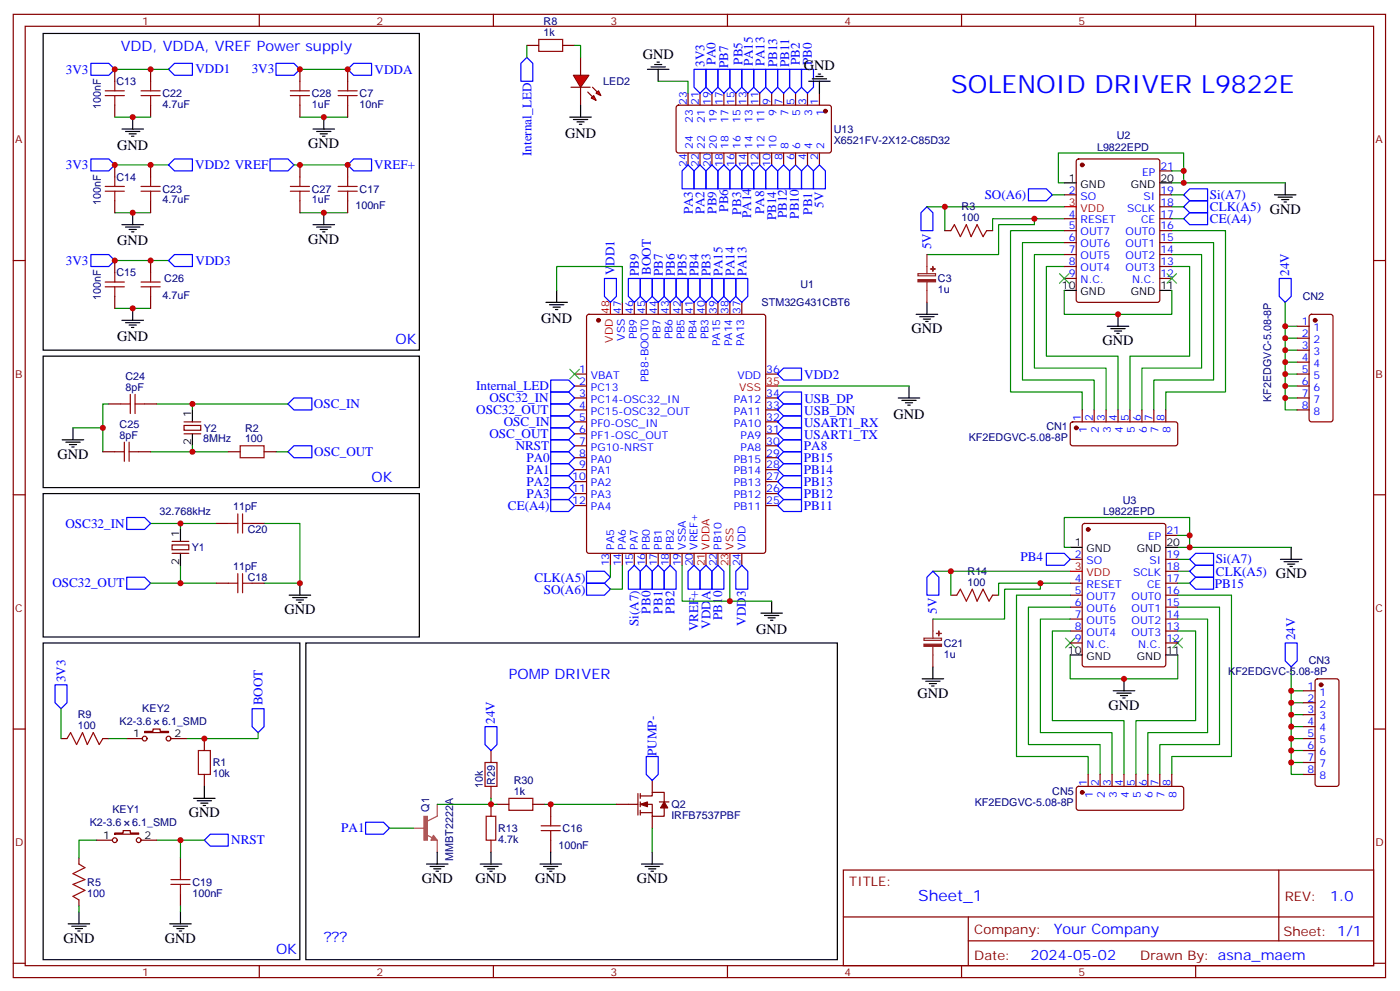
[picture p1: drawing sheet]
<svg xmlns="http://www.w3.org/2000/svg" width="414mm" height="293mm" viewBox="0 0 414 293" stroke-linecap="round" stroke-linejoin="round" font-family="sans-serif">
<defs><g id="words">
<text font-size="7.4" fill="#00f" x="280.8" y="27.5">SOLENOID DRIVER L9822E</text>
<text font-size="4.6" fill="#00f" x="271.2" y="265.8">Sheet_1</text>
<g font-size="4.2" fill="#00f">
<text x="35.7" y="15.2">VDD, VDDA, VREF Power supply</text>
<text x="116.8" y="101.6">OK</text>
<text x="109.7" y="142.2">OK</text>
<text x="150.3" y="200.4">POMP DRIVER</text>
<text x="392.9" y="266.1">1.0</text>
<text x="311.3" y="275.6">Your Company</text>
<text x="81.5" y="281.5">OK</text>
<text x="95.6" y="278">???</text>
<text x="304.3" y="283.4">2024-05-02</text>
</g>
<g font-size="4.2">
<text x="189.8" y="17.3">GND</text>
<text x="237.5" y="20.8">GND</text>
<text x="166.9" y="40.7">GND</text>
<text x="34.6" y="44.2">GND</text>
<text x="91.1" y="43.7">GND</text>
<text x="91.1" y="72">GND</text>
<text x="34.6" y="72.4">GND</text>
<text x="159.8" y="95.3">GND</text>
<text x="34.6" y="100.6">GND</text>
<text x="269.2" y="98.4">GND</text>
<text x="325.6" y="102">GND</text>
<text x="263.9" y="123.6">GND</text>
<text x="17" y="135.5">GND</text>
<text x="84" y="181.3">GND</text>
<text x="223.3" y="187.1">GND</text>
<text x="271" y="206">GND</text>
<text x="327.4" y="209.6">GND</text>
<text x="55.8" y="241.3">GND</text>
<text x="124.6" y="260.7">GND</text>
<text x="140.4" y="260.7">GND</text>
<text x="158.1" y="260.7">GND</text>
<text x="188.1" y="260.7">GND</text>
<text x="18.7" y="278.3">GND</text>
<text x="48.7" y="278.3">GND</text>
</g>
<g font-size="3.9" fill="#00f">
<text x="19.5" y="21.7">3V3</text>
<text x="57.7" y="21.7">VDD1</text>
<text x="74.3" y="21.6">3V3</text>
<text x="110.7" y="21.8">VDDA</text>
<text x="208.1" y="19.8" transform="rotate(-90 208.1 19.8)">3V3</text>
<text x="211.4" y="19.3" transform="rotate(-90 211.4 19.3)">PA0</text>
<text x="215.1" y="20" transform="rotate(-90 215.1 20)">PB7</text>
<text x="219.4" y="19.1" transform="rotate(-90 219.4 19.1)">PB5</text>
<text x="222.3" y="19.6" transform="rotate(-90 222.3 19.6)">PA15</text>
<text x="225.9" y="19.6" transform="rotate(-90 225.9 19.6)">PA13</text>
<text x="229.6" y="19.9" transform="rotate(-90 229.6 19.9)">PB13</text>
<text x="233.1" y="19.9" transform="rotate(-90 233.1 19.9)">PB11</text>
<text x="236.2" y="19.3" transform="rotate(-90 236.2 19.3)">PB2</text>
<text x="239.8" y="19.2" transform="rotate(-90 239.8 19.2)">PB0</text>
<text x="156.9" y="46" transform="rotate(-90 156.9 46)">Internal_LED</text>
<text x="19.5" y="50">3V3</text>
<text x="57.7" y="50">VDD2 VREF</text>
<text x="110.6" y="50">VREF+</text>
<text x="290.8" y="58.8">SO(A6)</text>
<text x="357.4" y="58.7">Si(A7)</text>
<text x="204.6" y="63.3" transform="rotate(-90 204.6 63.3)">PA3</text>
<text x="208.1" y="63.3" transform="rotate(-90 208.1 63.3)">PA2</text>
<text x="211.6" y="63.1" transform="rotate(-90 211.6 63.1)">PB9</text>
<text x="215.1" y="62.5" transform="rotate(-90 215.1 62.5)">PB6</text>
<text x="218.9" y="63.3" transform="rotate(-90 218.9 63.3)">PB3</text>
<text x="221.9" y="64.3" transform="rotate(-90 221.9 64.3)">PA14</text>
<text x="225.7" y="63.3" transform="rotate(-90 225.7 63.3)">PA8</text>
<text x="229.2" y="65.1" transform="rotate(-90 229.2 65.1)">PB14</text>
<text x="232.4" y="64.5" transform="rotate(-90 232.4 64.5)">PB12</text>
<text x="236" y="64.5" transform="rotate(-90 236 64.5)">PB10</text>
<text x="239.9" y="63.4" transform="rotate(-90 239.9 63.4)">PB1</text>
<text x="243.3" y="61.3" transform="rotate(-90 243.3 61.3)">5V</text>
<text x="357.4" y="62.3">CLK(A5) GND</text>
<text x="357.4" y="65.8">CE(A4)</text>
<text x="275" y="73.6" transform="rotate(-90 275 73.6)">5V</text>
<text x="19.5" y="78.2">3V3</text>
<text x="57.8" y="78.2">VDD3</text>
<text x="181.5" y="81.3" transform="rotate(-90 181.5 81.3)">VDD1</text>
<text x="188.7" y="81.6" transform="rotate(-90 188.7 81.6)">PB9</text>
<text x="192.2" y="81.2" transform="rotate(-90 192.2 81.2)">BOOT</text>
<text x="195.8" y="81.6" transform="rotate(-90 195.8 81.6)">PB7</text>
<text x="199.3" y="81.6" transform="rotate(-90 199.3 81.6)">PB6</text>
<text x="202.8" y="81.6" transform="rotate(-90 202.8 81.6)">PB5</text>
<text x="206.3" y="81.6" transform="rotate(-90 206.3 81.6)">PB4</text>
<text x="209.9" y="81.6" transform="rotate(-90 209.9 81.6)">PB3</text>
<text x="213.4" y="81.6" transform="rotate(-90 213.4 81.6)">PA15</text>
<text x="216.9" y="81.6" transform="rotate(-90 216.9 81.6)">PA14</text>
<text x="220.5" y="81.6" transform="rotate(-90 220.5 81.6)">PA13</text>
<text x="380.8" y="81.4" transform="rotate(-90 380.8 81.4)">24V</text>
<text x="237.6" y="111.7">VDD2</text>
<text x="140.6" y="115.2">Internal_LED</text>
<text x="144.6" y="118.7">OSC32_IN</text>
<text x="237.6" y="118.8">USB_DP</text>
<text x="92.7" y="120.4">OSC_IN</text>
<text x="140.7" y="122.3">OSC32_OUT</text>
<text x="148.8" y="125.8">OSC_IN</text>
<text x="237.5" y="125.9">USART1_RX</text>
<text x="237.6" y="122.4">USB_DN</text>
<text x="144.6" y="129.3">OSC_OUT</text>
<text x="237.5" y="129.5">USART1_TX</text>
<text x="92.8" y="134.6">OSC_OUT</text>
<text x="152.3" y="132.8">NRST</text>
<text x="155.5" y="136.4">PA0</text>
<text x="237.5" y="136.4">PB15</text>
<text x="237.5" y="132.8">PA8</text>
<text x="155.5" y="139.9">PA1</text>
<text x="155.5" y="143.4">PA2</text>
<text x="237.5" y="139.9">PB14</text>
<text x="237.5" y="143.4">PB13</text>
<text x="155.5" y="146.9">PA3</text>
<text x="237.5" y="146.9">PB12</text>
<text x="19.3" y="155.8">OSC32_IN</text>
<text x="150" y="150.5">CE(A4)</text>
<text x="237.5" y="150.5">PB11</text>
<text x="301.4" y="165.6">PB4</text>
<text x="359.2" y="166.3">Si(A7)</text>
<text x="15.5" y="173.4">OSC32_OUT</text>
<text x="157.9" y="171.6">CLK(A5)</text>
<text x="358.8" y="173.6">PB15</text>
<text x="359.2" y="169.9">CLK(A5) GND</text>
<text x="160.6" y="175.2">SO(A6)</text>
<text x="188.6" y="184.9" transform="rotate(-90 188.6 184.9)">Si(A7)</text>
<text x="192.1" y="181.1" transform="rotate(-90 192.1 181.1)">PB0</text>
<text x="195.7" y="181.1" transform="rotate(-90 195.7 181.1)">PB1</text>
<text x="199.2" y="181.1" transform="rotate(-90 199.2 181.1)">PB2</text>
<text x="209.8" y="185.6" transform="rotate(-90 209.8 185.6)">VDDA</text>
<text x="213.3" y="183" transform="rotate(-90 213.3 183)">PB10</text>
<text x="220.3" y="184.7" transform="rotate(-90 220.3 184.7)">VDD3</text>
<text x="276.8" y="181.2" transform="rotate(-90 276.8 181.2)">5V</text>
<text x="206.3" y="186.4" transform="rotate(-90 206.3 186.4)">VREF+</text>
<text x="382.6" y="189" transform="rotate(-90 382.6 189)">24V</text>
<text x="19.4" y="201.4" transform="rotate(-90 19.4 201.4)">3V3</text>
<text x="77.5" y="208.2" transform="rotate(-90 77.5 208.2)">BOOT</text>
<text x="146.2" y="213.7" transform="rotate(-90 146.2 213.7)">24V</text>
<text x="193.9" y="223.2" transform="rotate(-90 193.9 223.2)">PUMP-</text>
<text x="100.8" y="245.7">PA1</text>
<text x="68.3" y="249.2">NRST</text>
</g>
<g font-size="3.9" fill="#800">
<text x="250.9" y="261.4">TITLE:</text>
<text x="379.5" y="266.1">REV:</text>
<text x="287.8" y="275.6">Company:</text>
<text x="379.1" y="276.2">Sheet: 1/1</text>
<text x="287.8" y="283.3">Date:</text>
<text x="336.8" y="283.4">Drawn By: asna_maem</text>
</g>
<g font-size="3.2" fill="#800">
<text x="42" y="7.2">1</text>
<text x="111.2" y="7.2">2</text>
<text x="180.3" y="7.2">3</text>
<text x="249.4" y="7.2">4</text>
<text x="318.6" y="7.2">5</text>
<text x="4.4" y="42.3">A</text>
<text x="406.3" y="42.3">A</text>
<text x="4.4" y="111.5">B</text>
<text x="406.3" y="111.5">B</text>
<text x="4.4" y="180.6">C</text>
<text x="406.3" y="180.6">C</text>
<text x="4.4" y="249.8">D</text>
<text x="406.3" y="249.8">D</text>
<text x="42" y="288">1</text>
<text x="111.2" y="288">2</text>
<text x="180.3" y="288">3</text>
<text x="249.4" y="288">4</text>
<text x="318.6" y="288">5</text>
</g>
<g font-size="3.2" fill="#000080">
<text x="160.6" y="10.6">1k</text>
<text x="160.6" y="7.4">R8</text>
<text x="34.4" y="25.1">C13</text>
<text x="48" y="28.7">C22</text>
<text x="92.1" y="28.7">C28</text>
<text x="106.2" y="28.7">C7</text>
<text x="178.2" y="25.2">LED2</text>
<text x="29.8" y="32.2" transform="rotate(-90 29.8 32.2)">100nF</text>
<text x="48" y="31.8">4.7uF</text>
<text x="92.1" y="31.8">1uF</text>
<text x="106.2" y="31.8">10nF</text>
<text x="246.3" y="39.2">U13</text>
<text x="329.9" y="41">U2</text>
<text x="246.3" y="42.5">X6521FV-2X12-C85D32</text>
<text x="324" y="44.6">L9822EPD</text>
<text x="34.4" y="53.3">C14</text>
<text x="48" y="56.9">C23</text>
<text x="92.1" y="56.9">C27</text>
<text x="106.2" y="56.9">C17</text>
<text x="29.8" y="60.4" transform="rotate(-90 29.8 60.4)">100nF</text>
<text x="48" y="60.1">4.7uF</text>
<text x="92.1" y="60">1uF</text>
<text x="105" y="61.8">100nF</text>
<text x="284" y="65.3">100</text>
<text x="284" y="62.1">R3</text>
<text x="34.4" y="81.5">C15</text>
<text x="48.5" y="83.3">C26</text>
<text x="277" y="83.4">C3</text>
<text x="29.8" y="88.6" transform="rotate(-90 29.8 88.6)">100nF</text>
<text x="48" y="88.3">4.7uF</text>
<text x="236.4" y="85.1">U1</text>
<text x="277" y="86.5">1u</text>
<text x="384.8" y="88.5">CN2</text>
<text x="225" y="90.4">STM32G431CBT6</text>
<text x="37.1" y="112.2">C24</text>
<text x="37.1" y="115.4">8pF</text>
<text x="375.5" y="118.6" transform="rotate(-90 375.5 118.6)">KF2EDGVC-5.08-8P</text>
<text x="35.3" y="129.5">8pF</text>
<text x="35.3" y="126.3">C25</text>
<text x="60" y="130.6">8MHz</text>
<text x="60.2" y="127.4">Y2</text>
<text x="72.4" y="130.5">100</text>
<text x="72.4" y="127.4">R2</text>
<text x="286.1" y="130.2">KF2EDGVC-5.08-8P</text>
<text x="309.1" y="127">CN1</text>
<text x="331.7" y="148.6">U3</text>
<text x="47.1" y="152.1">32.768kHz</text>
<text x="68.8" y="150.6">11pF</text>
<text x="325.8" y="152.2">L9822EPD</text>
<text x="73.2" y="157.4">C20</text>
<text x="56.7" y="162.7">Y1</text>
<text x="68.8" y="168.3">11pF</text>
<text x="73.2" y="171.6">C18</text>
<text x="285.8" y="172.9">100</text>
<text x="285.8" y="169.7">R14</text>
<text x="278.8" y="191">C21</text>
<text x="278.8" y="194.1">1u</text>
<text x="386.6" y="196.1">CN3</text>
<text x="362.8" y="199.3">KF2EDGVC-5.08-8P</text>
<text x="23" y="215.2">100</text>
<text x="23" y="212.1">R9</text>
<text x="35.3" y="213.9">K2-3.6</text>
<text x="42" y="210.1">KEY2</text>
<text x="47.9" y="213.9">6.1_SMD</text>
<text x="62.8" y="226.2">R1</text>
<text x="62.8" y="229.4">10k</text>
<text x="142.6" y="232.5" transform="rotate(-90 142.6 232.5)">10k</text>
<text x="146.2" y="231.6" transform="rotate(-90 146.2 231.6)">R29</text>
<text x="151.7" y="231.4">R30</text>
<text x="126.8" y="239.6" transform="rotate(-90 126.8 239.6)">Q1</text>
<text x="151.7" y="234.6">1k</text>
<text x="198.3" y="238.5">Q2</text>
<text x="287.9" y="237.8">KF2EDGVC-5.08-8P</text>
<text x="310.8" y="234.6">CN5</text>
<text x="26.5" y="243.9">K2-3.6</text>
<text x="33.2" y="240.1">KEY1</text>
<text x="39.1" y="243.9">6.1_SMD</text>
<text x="147.1" y="245.6">R13</text>
<text x="166.2" y="245.6">C16</text>
<text x="198.3" y="241.7">IRFB7537PBF</text>
<text x="147.1" y="248.8">4.7k</text>
<text x="164.9" y="250.6">100nF</text>
<text x="133.8" y="254.1" transform="rotate(-90 133.8 254.1)">MMBT2222A</text>
<text x="25.8" y="261.5">R5</text>
<text x="56.8" y="261.5">C19</text>
<text x="25.8" y="264.7">100</text>
<text x="56.8" y="264.7">100nF</text>
</g>
<g font-size="3.2" fill="#00f">
<text x="202.9" y="30.9" transform="rotate(-90 202.9 30.9)">23</text>
<text x="206.4" y="30.9" transform="rotate(-90 206.4 30.9)">21</text>
<text x="209.9" y="30.9" transform="rotate(-90 209.9 30.9)">19</text>
<text x="213.5" y="30.9" transform="rotate(-90 213.5 30.9)">17</text>
<text x="217" y="30.9" transform="rotate(-90 217 30.9)">15</text>
<text x="220.5" y="30.9" transform="rotate(-90 220.5 30.9)">13</text>
<text x="224" y="30.9" transform="rotate(-90 224 30.9)">11</text>
<text x="227.6" y="30.9" transform="rotate(-90 227.6 30.9)">9</text>
<text x="229.3" y="34.4" transform="rotate(-90 229.3 34.4)">9</text>
<text x="231.1" y="30.9" transform="rotate(-90 231.1 30.9)">7</text>
<text x="232.9" y="34.4" transform="rotate(-90 232.9 34.4)">7</text>
<text x="234.6" y="30.9" transform="rotate(-90 234.6 30.9)">5</text>
<text x="236.4" y="34.4" transform="rotate(-90 236.4 34.4)">5</text>
<text x="238.2" y="30.9" transform="rotate(-90 238.2 30.9)">3</text>
<text x="239.9" y="34.4" transform="rotate(-90 239.9 34.4)">3</text>
<text x="241.7" y="30.9" transform="rotate(-90 241.7 30.9)">1</text>
<text x="243.5" y="34.4" transform="rotate(-90 243.5 34.4)">1</text>
<text x="204.6" y="36.4" transform="rotate(-90 204.6 36.4)">23</text>
<text x="208.2" y="36.4" transform="rotate(-90 208.2 36.4)">21</text>
<text x="211.7" y="36.4" transform="rotate(-90 211.7 36.4)">19</text>
<text x="215.2" y="36.4" transform="rotate(-90 215.2 36.4)">17</text>
<text x="218.8" y="36.4" transform="rotate(-90 218.8 36.4)">15</text>
<text x="222.3" y="36.4" transform="rotate(-90 222.3 36.4)">13</text>
<text x="225.8" y="36.4" transform="rotate(-90 225.8 36.4)">11</text>
<text x="204.6" y="43.9" transform="rotate(-90 204.6 43.9)">24</text>
<text x="208.2" y="43.9" transform="rotate(-90 208.2 43.9)">22</text>
<text x="211.7" y="43.9" transform="rotate(-90 211.7 43.9)">20</text>
<text x="215.2" y="43.9" transform="rotate(-90 215.2 43.9)">18</text>
<text x="218.8" y="43.9" transform="rotate(-90 218.8 43.9)">16</text>
<text x="222.3" y="43.9" transform="rotate(-90 222.3 43.9)">14</text>
<text x="225.8" y="43.9" transform="rotate(-90 225.8 43.9)">12</text>
<text x="229.3" y="43.9" transform="rotate(-90 229.3 43.9)">10</text>
<text x="231.1" y="47.3" transform="rotate(-90 231.1 47.3)">8</text>
<text x="232.9" y="43.9" transform="rotate(-90 232.9 43.9)">8</text>
<text x="234.6" y="47.3" transform="rotate(-90 234.6 47.3)">6</text>
<text x="236.4" y="43.9" transform="rotate(-90 236.4 43.9)">6</text>
<text x="238.2" y="47.3" transform="rotate(-90 238.2 47.3)">4</text>
<text x="239.9" y="43.9" transform="rotate(-90 239.9 43.9)">4</text>
<text x="241.7" y="47.3" transform="rotate(-90 241.7 47.3)">2</text>
<text x="243.5" y="43.9" transform="rotate(-90 243.5 43.9)">2</text>
<text x="202.9" y="49.4" transform="rotate(-90 202.9 49.4)">24</text>
<text x="206.4" y="49.4" transform="rotate(-90 206.4 49.4)">22</text>
<text x="209.9" y="49.4" transform="rotate(-90 209.9 49.4)">20</text>
<text x="213.5" y="49.4" transform="rotate(-90 213.5 49.4)">18</text>
<text x="217" y="49.4" transform="rotate(-90 217 49.4)">16</text>
<text x="220.5" y="49.4" transform="rotate(-90 220.5 49.4)">14</text>
<text x="224" y="49.4" transform="rotate(-90 224 49.4)">12</text>
<text x="227.6" y="49.4" transform="rotate(-90 227.6 49.4)">10</text>
<text x="337.4" y="51.9">EP</text>
<text x="342.8" y="50.1">21</text>
<text x="315.7" y="57.2">2</text>
<text x="319.2" y="58.9">SO</text>
<text x="337.8" y="58.9">SI</text>
<text x="342.8" y="57.2">19</text>
<text x="315.7" y="64.2">4</text>
<text x="319.2" y="66">RESET</text>
<text x="332.9" y="62.4">SCLK</text>
<text x="337.1" y="66">CE</text>
<text x="342.8" y="64.2">17</text>
<text x="342.8" y="60.7">18</text>
<text x="315.7" y="67.7">5</text>
<text x="315.7" y="71.3">6</text>
<text x="319.2" y="69.5">OUT7</text>
<text x="332.5" y="69.5">OUT0</text>
<text x="342.8" y="71.3">15</text>
<text x="342.8" y="67.7">16</text>
<text x="315.7" y="74.8">7</text>
<text x="319.2" y="73">OUT6</text>
<text x="319.2" y="76.6">OUT5</text>
<text x="332.5" y="76.6">OUT2</text>
<text x="332.5" y="73">OUT1</text>
<text x="342.8" y="74.8">14</text>
<text x="315.7" y="78.3">8</text>
<text x="315.7" y="81.8">9</text>
<text x="319.2" y="80.1">OUT4</text>
<text x="319.2" y="83.6">N.C.</text>
<text x="332.5" y="80.1">OUT3</text>
<text x="334.4" y="83.6">N.C.</text>
<text x="342.8" y="81.8">12</text>
<text x="342.8" y="78.3">13</text>
<text x="183.5" y="92.6" transform="rotate(-90 183.5 92.6)">47</text>
<text x="187" y="92.6" transform="rotate(-90 187 92.6)">46</text>
<text x="190.5" y="92.6" transform="rotate(-90 190.5 92.6)">45</text>
<text x="194.1" y="92.6" transform="rotate(-90 194.1 92.6)">44</text>
<text x="197.6" y="92.6" transform="rotate(-90 197.6 92.6)">43</text>
<text x="201.1" y="92.6" transform="rotate(-90 201.1 92.6)">42</text>
<text x="204.6" y="92.6" transform="rotate(-90 204.6 92.6)">41</text>
<text x="208.2" y="92.6" transform="rotate(-90 208.2 92.6)">40</text>
<text x="211.7" y="92.6" transform="rotate(-90 211.7 92.6)">39</text>
<text x="215.2" y="92.6" transform="rotate(-90 215.2 92.6)">38</text>
<text x="218.8" y="92.6" transform="rotate(-90 218.8 92.6)">37</text>
<text x="384.5" y="96">1</text>
<text x="184.5" y="100.6" transform="rotate(-90 184.5 100.6)">VSS</text>
<text x="188.1" y="100.2" transform="rotate(-90 188.1 100.2)">PB9</text>
<text x="195.1" y="100.2" transform="rotate(-90 195.1 100.2)">PB7</text>
<text x="198.6" y="100.2" transform="rotate(-90 198.6 100.2)">PB6</text>
<text x="202.2" y="100.2" transform="rotate(-90 202.2 100.2)">PB5</text>
<text x="205.7" y="100.2" transform="rotate(-90 205.7 100.2)">PB4</text>
<text x="209.2" y="100.2" transform="rotate(-90 209.2 100.2)">PB3</text>
<text x="384.5" y="99.5">2</text>
<text x="388" y="97.7">1</text>
<text x="388" y="101.2">2</text>
<text x="212.8" y="102.2" transform="rotate(-90 212.8 102.2)">PA15</text>
<text x="216.3" y="102.2" transform="rotate(-90 216.3 102.2)">PA14</text>
<text x="219.8" y="102.2" transform="rotate(-90 219.8 102.2)">PA13</text>
<text x="384.5" y="103">3</text>
<text x="384.5" y="106.5">4</text>
<text x="388" y="104.8">3</text>
<text x="171.1" y="110.1">1</text>
<text x="171.1" y="113.6">2</text>
<text x="174.6" y="111.8">VBAT</text>
<text x="191.6" y="112.8" transform="rotate(-90 191.6 112.8)">PB8-BOOT0</text>
<text x="217.8" y="111.8">VDD</text>
<text x="226.3" y="110.1">36</text>
<text x="384.5" y="110.1">5</text>
<text x="384.5" y="113.6">6</text>
<text x="388" y="108.3">4</text>
<text x="388" y="111.8">5</text>
<text x="171.1" y="117.1">3</text>
<text x="174.6" y="115.4">PC13</text>
<text x="174.6" y="118.9">PC14-OSC32_IN</text>
<text x="216.7" y="118.9">PA12</text>
<text x="226.3" y="117.1">34</text>
<text x="384.5" y="117.1">7</text>
<text x="388" y="115.4">6</text>
<text x="388" y="118.9">7</text>
<text x="171.1" y="120.7">4</text>
<text x="171.1" y="124.2">5</text>
<text x="174.6" y="122.4">PC15-OSC32_OUT</text>
<text x="174.6" y="125.9">PF0-OSC_IN</text>
<text x="216.7" y="125.9">PA10</text>
<text x="216.7" y="122.4">PA11</text>
<text x="226.3" y="124.2">32</text>
<text x="226.3" y="120.7">33</text>
<text x="319.3" y="124.4" transform="rotate(-90 319.3 124.4)">1</text>
<text x="322.8" y="124.4" transform="rotate(-90 322.8 124.4)">2</text>
<text x="326.4" y="124.4" transform="rotate(-90 326.4 124.4)">3</text>
<text x="329.9" y="124.4" transform="rotate(-90 329.9 124.4)">4</text>
<text x="333.4" y="124.4" transform="rotate(-90 333.4 124.4)">5</text>
<text x="336.9" y="124.4" transform="rotate(-90 336.9 124.4)">6</text>
<text x="340.5" y="124.4" transform="rotate(-90 340.5 124.4)">7</text>
<text x="344" y="124.4" transform="rotate(-90 344 124.4)">8</text>
<text x="384.5" y="120.7">8</text>
<text x="388" y="122.4">8</text>
<text x="171.1" y="127.7">6</text>
<text x="171.1" y="131.2">7</text>
<text x="174.6" y="129.5">PF1-OSC_OUT</text>
<text x="218.8" y="129.5">PA9</text>
<text x="226.3" y="131.2">30</text>
<text x="226.3" y="127.7">31</text>
<text x="321.1" y="127.9" transform="rotate(-90 321.1 127.9)">1</text>
<text x="324.6" y="127.9" transform="rotate(-90 324.6 127.9)">2</text>
<text x="328.1" y="127.9" transform="rotate(-90 328.1 127.9)">3</text>
<text x="331.6" y="127.9" transform="rotate(-90 331.6 127.9)">4</text>
<text x="335.2" y="127.9" transform="rotate(-90 335.2 127.9)">5</text>
<text x="338.7" y="127.9" transform="rotate(-90 338.7 127.9)">6</text>
<text x="342.2" y="127.9" transform="rotate(-90 342.2 127.9)">7</text>
<text x="345.8" y="127.9" transform="rotate(-90 345.8 127.9)">8</text>
<text x="171.1" y="134.8">8</text>
<text x="174.6" y="133">PG10-NRST</text>
<text x="174.6" y="136.5">PA0</text>
<text x="216.7" y="136.5">PB15</text>
<text x="218.8" y="133">PA8</text>
<text x="226.3" y="134.8">29</text>
<text x="169" y="141.8">10</text>
<text x="171.1" y="138.3">9</text>
<text x="174.6" y="140.1">PA1</text>
<text x="174.6" y="143.6">PA2</text>
<text x="216.7" y="143.6">PB13</text>
<text x="216.7" y="140.1">PB14</text>
<text x="226.3" y="141.8">27</text>
<text x="226.3" y="138.3">28</text>
<text x="169" y="145.3">11</text>
<text x="169" y="148.9">12</text>
<text x="174.6" y="147.1">PA3</text>
<text x="216.7" y="147.1">PB12</text>
<text x="226.3" y="148.9">25</text>
<text x="226.3" y="145.3">26</text>
<text x="174.6" y="150.6">PA4</text>
<text x="216.7" y="150.6">PB11</text>
<text x="339.1" y="159.5">EP</text>
<text x="344.5" y="157.7">21</text>
<text x="180" y="167.2" transform="rotate(-90 180 167.2)">13</text>
<text x="181.4" y="162.3" transform="rotate(-90 181.4 162.3)">PA5</text>
<text x="183.5" y="167.2" transform="rotate(-90 183.5 167.2)">14</text>
<text x="184.9" y="162.3" transform="rotate(-90 184.9 162.3)">PA6</text>
<text x="187" y="167.2" transform="rotate(-90 187 167.2)">15</text>
<text x="188.4" y="162.3" transform="rotate(-90 188.4 162.3)">PA7</text>
<text x="190.5" y="167.2" transform="rotate(-90 190.5 167.2)">16</text>
<text x="191.9" y="162.3" transform="rotate(-90 191.9 162.3)">PB0</text>
<text x="194.1" y="167.2" transform="rotate(-90 194.1 167.2)">17</text>
<text x="195.5" y="162.3" transform="rotate(-90 195.5 162.3)">PB1</text>
<text x="197.6" y="167.2" transform="rotate(-90 197.6 167.2)">18</text>
<text x="199" y="162.3" transform="rotate(-90 199 162.3)">PB2</text>
<text x="201.1" y="167.2" transform="rotate(-90 201.1 167.2)">19</text>
<text x="202.5" y="162.3" transform="rotate(-90 202.5 162.3)">VSSA</text>
<text x="204.6" y="167.2" transform="rotate(-90 204.6 167.2)">20</text>
<text x="206.1" y="162.3" transform="rotate(-90 206.1 162.3)">VREF+</text>
<text x="211.7" y="167.2" transform="rotate(-90 211.7 167.2)">22</text>
<text x="213.1" y="162.3" transform="rotate(-90 213.1 162.3)">PB10</text>
<text x="218.8" y="167.2" transform="rotate(-90 218.8 167.2)">24</text>
<text x="220.2" y="162.3" transform="rotate(-90 220.2 162.3)">VDD</text>
<text x="317.5" y="164.7">2</text>
<text x="321" y="166.5">SO</text>
<text x="339.5" y="166.5">SI</text>
<text x="344.5" y="164.7">19</text>
<text x="317.5" y="171.8">4</text>
<text x="321" y="173.6">RESET</text>
<text x="334.7" y="170">SCLK</text>
<text x="338.8" y="173.6">CE</text>
<text x="344.5" y="171.8">17</text>
<text x="344.5" y="168.3">18</text>
<text x="317.5" y="175.3">5</text>
<text x="317.5" y="178.9">6</text>
<text x="321" y="177.1">OUT7</text>
<text x="334.2" y="177.1">OUT0</text>
<text x="344.5" y="178.9">15</text>
<text x="344.5" y="175.3">16</text>
<text x="317.5" y="182.4">7</text>
<text x="317.5" y="185.9">8</text>
<text x="321" y="180.6">OUT6</text>
<text x="321" y="184.1">OUT5</text>
<text x="334.2" y="184.1">OUT2</text>
<text x="334.2" y="180.6">OUT1</text>
<text x="344.5" y="185.9">13</text>
<text x="344.5" y="182.4">14</text>
<text x="317.5" y="189.4">9</text>
<text x="321" y="187.7">OUT4</text>
<text x="321" y="191.2">N.C.</text>
<text x="334.2" y="187.7">OUT3</text>
<text x="336.1" y="191.2">N.C.</text>
<text x="344.5" y="189.4">12</text>
<text x="386.2" y="203.6">1</text>
<text x="386.2" y="207.1">2</text>
<text x="389.7" y="205.3">1</text>
<text x="389.7" y="208.8">2</text>
<text x="386.2" y="210.6">3</text>
<text x="386.2" y="214.1">4</text>
<text x="389.7" y="212.4">3</text>
<text x="389.7" y="215.9">4</text>
<text x="386.2" y="217.7">5</text>
<text x="386.2" y="221.2">6</text>
<text x="389.7" y="219.4">5</text>
<text x="386.2" y="224.7">7</text>
<text x="389.7" y="223">6</text>
<text x="389.7" y="226.5">7</text>
<text x="321.1" y="232" transform="rotate(-90 321.1 232)">1</text>
<text x="324.6" y="232" transform="rotate(-90 324.6 232)">2</text>
<text x="328.1" y="232" transform="rotate(-90 328.1 232)">3</text>
<text x="331.6" y="232" transform="rotate(-90 331.6 232)">4</text>
<text x="335.2" y="232" transform="rotate(-90 335.2 232)">5</text>
<text x="338.7" y="232" transform="rotate(-90 338.7 232)">6</text>
<text x="342.2" y="232" transform="rotate(-90 342.2 232)">7</text>
<text x="345.8" y="232" transform="rotate(-90 345.8 232)">8</text>
<text x="386.2" y="228.2">8</text>
<text x="389.7" y="230">8</text>
<text x="322.8" y="235.5" transform="rotate(-90 322.8 235.5)">1</text>
<text x="326.4" y="235.5" transform="rotate(-90 326.4 235.5)">2</text>
<text x="329.9" y="235.5" transform="rotate(-90 329.9 235.5)">3</text>
<text x="333.4" y="235.5" transform="rotate(-90 333.4 235.5)">4</text>
<text x="336.9" y="235.5" transform="rotate(-90 336.9 235.5)">5</text>
<text x="340.5" y="235.5" transform="rotate(-90 340.5 235.5)">6</text>
<text x="344" y="235.5" transform="rotate(-90 344 235.5)">7</text>
<text x="347.5" y="235.5" transform="rotate(-90 347.5 235.5)">8</text>
</g>
<g font-size="3.2">
<text x="315.7" y="53.6">1</text>
<text x="342.8" y="53.6">20</text>
<text x="319.2" y="55.4">GND</text>
<text x="334" y="55.4">GND</text>
<text x="313.7" y="85.4">10</text>
<text x="319.2" y="87.1">GND</text>
<text x="334" y="87.1">GND</text>
<text x="342.8" y="85.4">11</text>
<text x="56.5" y="123.1" transform="rotate(-90 56.5 123.1)">1</text>
<text x="56.5" y="131.5" transform="rotate(-90 56.5 131.5)">2</text>
<text x="53" y="158.4" transform="rotate(-90 53 158.4)">1</text>
<text x="317.5" y="161.2">1</text>
<text x="344.5" y="161.2">20</text>
<text x="53" y="166.8" transform="rotate(-90 53 166.8)">2</text>
<text x="321" y="163">GND</text>
<text x="335.8" y="163">GND</text>
<text x="315.4" y="193">10</text>
<text x="321" y="194.7">GND</text>
<text x="335.8" y="194.7">GND</text>
<text x="344.5" y="193">11</text>
<text x="39.3" y="217.7">1</text>
<text x="51.5" y="217.7">2</text>
<text x="30.5" y="247.7">1</text>
<text x="42.7" y="247.7">2</text>
</g>
<g font-size="3.2" fill="#f00">
<text x="315.7" y="60.7">3</text>
<text x="319.2" y="62.4">VDD</text>
<text x="180" y="92.6" transform="rotate(-90 180 92.6)">48</text>
<text x="181" y="101.1" transform="rotate(-90 181 101.1)">VDD</text>
<text x="226.3" y="113.6">35</text>
<text x="218.4" y="115.4">VSS</text>
<text x="208.2" y="167.2" transform="rotate(-90 208.2 167.2)">21</text>
<text x="209.6" y="162.3" transform="rotate(-90 209.6 162.3)">VDDA</text>
<text x="215.2" y="167.2" transform="rotate(-90 215.2 167.2)">23</text>
<text x="216.6" y="162.3" transform="rotate(-90 216.6 162.3)">VSS</text>
<text x="317.5" y="168.3">3</text>
<text x="321" y="170">VDD</text>
</g>
</g></defs>
<g fill="none" stroke="#870000" stroke-width=".35">
<path d="M3.9 4.2h405.4v284.4h-405.4zM7.4 7.8h398.3v277.2h-398.3zM76.6 4.2v3.6M145.7 4.2v3.6M214.9 4.2v3.6M284 4.2v3.6M353.2 4.2v3.6M3.9 76.9h3.5M405.7 76.9h3.6M173.5 93l.5-.2h51.5l.5 .2 .2 .5v69.1l-.3 .5-.4 .2h-51.5l-.5-.2-.3-.5v-69.1zM183.8 89.3v3.5M187.4 89.3v3.5"/>
<path d="M190.9 89.3v3.5M194.4 89.3v3.5M197.9 89.3v3.5M201.5 89.3v3.5M205 89.3v3.5M208.5 89.3v3.5M212.1 89.3v3.5M215.6 89.3v3.5M219.1 89.3v3.5M169.7 110.4h3.5M169.7 113.9h3.5M169.7 117.5h3.5"/>
<path d="M226.2 110.4h3.5M226.2 117.5h3.5M169.7 121h3.5M169.7 124.5h3.5M169.7 128.1h3.5M169.7 131.6h3.5M169.7 135.1h3.5M169.7 138.6h3.5M226.2 121h3.5M226.2 124.5h3.5M226.2 128.1h3.5M226.2 131.6h3.5"/>
<path d="M226.2 135.1h3.5M226.2 138.6h3.5M3.9 146h3.5M169.7 142.2h3.5M169.7 145.7h3.5M169.7 149.2h3.5M226.2 142.2h3.5M226.2 145.7h3.5M226.2 149.2h3.5M405.7 146h3.6M180.3 163.3v3.6M183.8 163.3v3.6"/>
<path d="M187.4 163.3v3.6M190.9 163.3v3.6M194.4 163.3v3.6M197.9 163.3v3.6M201.5 163.3v3.6M205 163.3v3.6M212.1 163.3v3.6M219.1 163.3v3.6M3.9 215.2h3.5M60.4 218v3.5M405.7 215.2h3.6M60.4 228.6v3.5"/>
<path d="M53.3 253.3v3.5M249.1 256.8h156.6v28.2h-156.6zM377.7 256.8v20.9M53.3 263.9v3.5M249.1 270.7h156.5M286 277.7h119.6M286 270.7v14.1M3.9 284.3h3.5M76.6 285v3.6M145.7 285v3.6M214.9 285v3.6M284 285v3.6"/>
<path d="M353.2 285v3.6M405.7 284.3h3.6"/>
</g>
<circle cx="176.8" cy="94.5" r=".53" fill="#870000" stroke="#870000" stroke-width=".35"/>
<path d="M180.3 89.3v3.5M226.2 113.9h3.5M208.5 163.3v3.6M215.6 163.3v3.6" fill="none" stroke="#f00" stroke-width=".35"/>
<path d="M178.5 82.2h3.6v5.3l-1.8 1.8-1.8-1.8zM16.3 202.1h3.5v5.3l-1.8 1.8-1.7-1.8zM74.5 209.2h3.5v5.3l-1.8 1.8-1.7-1.8zM60.4 248l1.7-1.8h5.3v3.6h-5.3z" fill="none" stroke="#00f" stroke-width=".35"/>
<g fill="none" stroke="#000" stroke-width=".35">
<path d="M92.5 66.3h6.3M93.5 67h4.3M94.6 67.7h2.1M95.3 68.4h.7M95.6 62.8v3.5M57.2 235.7h6.3M58.2 236.4h4.3M59.3 237.1h2.1M60 237.8h.7M60.4 232.1v3.6M20.1 272.7h6.4M21.2 273.4h4.2"/>
<path d="M22.3 274.1h2.1M23 274.8h.7M23.3 269.2v3.5M50.1 272.7h6.4M51.2 273.4h4.2M52.2 274.1h2.2M53 274.8h.7M53.3 269.2v3.5"/>
</g>
<path d="M88.6 48.7h14.1M46.2 248h7.1v5.3M53.3 267.4v1.8" fill="none" stroke="#008700" stroke-width=".35"/>
<path d="M58.6 221.5h3.5v7.1h-3.5zM50.5 259.6h5.6M53.3 256.8v2.8M50.5 261.1h5.6M53.3 261.1v2.8" fill="none" stroke="#a10000" stroke-width=".35"/>
<g fill="#f00" stroke="#870000" stroke-width=".35">
<path d="M169.4 22.2h4.6l-2.5 3.6z"/>
<path d="M168.7 25.8h5.6z"/>
</g>
<g fill="#870000" stroke="#870000" stroke-width=".35">
<path d="M175 25.8l1.4 1.4z"/>
<path d="M173.6 27.2l1.4 1.4z"/>
</g>
<g fill="#f00" stroke="#870000" stroke-width=".35">
<path d="M176.1 27.5l.7-.7 .7 1.4z"/>
<path d="M175.4 28.2l.7 1.4-1.4-.7z"/>
</g>
<g fill="none" stroke="#870000" stroke-width=".35">
<path d="M155.6 13.4h3.5M166.2 13.4h3.5M171.5 16.9v5.3M33.9 20.5v3.5M33.9 31v3.6M44.5 20.5v3.5M44.5 31v3.6M88.6 20.5v3.5M88.6 31v3.6M102.7 20.5v3.5M102.7 31v3.6M171.5 25.8v5.2"/>
<path d="M199.9 31.3l.5-.3 44.7 .1 .5 .7-.1 12.9-.6 .5-44.8-.1-.4-.6v-12.7zM203.2 27.5v3.5M206.8 27.5v3.5M210.3 27.5v3.5M213.8 27.5v3.5M217.3 27.5v3.5M220.9 27.5v3.5M224.4 27.5v3.5M227.9 27.5v3.5M231.5 27.5v3.5M235 27.5v3.5M238.5 27.5v3.5"/>
<path d="M242 27.5v3.5M33.9 48.7v3.5M33.9 59.3v3.5M44.5 48.7v3.5M44.5 59.3v3.5M88.6 48.7v3.5M88.6 59.3v3.5M102.7 48.7v3.5M102.7 59.3v3.5M203.2 45.2v3.5M206.8 45.2v3.5M210.3 45.2v3.5"/>
<path d="M213.8 45.2v3.5M217.3 45.2v3.5M220.9 45.2v3.5M224.4 45.2v3.5M227.9 45.2v3.5M231.5 45.2v3.5M235 45.2v3.5M238.5 45.2v3.5M242 45.2v3.5M314.4 57.5h3.5M318.1 47.1l.5-.2h23.3l.6 .5 .1 41.1-.5 .7-23.5 .1-.7-.5v-41.2zM342.6 57.5h3.5"/>
<path d="M342.6 50.4h3.5M33.9 76.9v3.5M44.5 76.9v3.5M279.1 68.1h1.7M291.4 68.1h1.8M314.4 64.6h3.5M314.4 68.1h3.5M314.4 71.6h3.5M314.4 75.1h3.5M314.4 78.7h3.5M342.6 64.6h3.5M342.6 68.1h3.5"/>
<path d="M342.6 71.6h3.5M342.6 75.1h3.5M342.6 78.7h3.5M342.6 61h3.5M33.9 87.5v3.5M44.5 87.5v3.5M314.4 82.2h3.5M342.6 82.2h3.5M383.2 96.3h3.5M383.2 99.8h3.5M386.9 93l.5-.2h5.6l.5 .2 .2 .5v30.3l-.2 .5-.5 .2h-5.6l-.5-.2-.2-.5v-30.3zM32.1 119.2h3.6"/>
<path d="M42.7 119.2h3.5M383.2 103.4h3.5M383.2 106.9h3.5M383.2 110.4h3.5M383.2 113.9h3.5M383.2 117.5h3.5M30.4 133.3h3.5M41 133.3h3.5M54.4 125.6h4.9v1.4h-4.9zM67.4 133.3h3.5M78 133.3h3.5M316.4 124.7l.4-.2h30.4l.5 .2 .2 .5v5.7l-.3 .5-.4 .2h-30.4l-.5-.2-.2-.5v-5.7z"/>
<path d="M319.7 121v3.5M323.2 121v3.5M326.7 121v3.5M330.2 121v3.5M333.8 121v3.5M337.3 121v3.5M340.8 121v3.5M344.3 121v3.5M383.2 121h3.5M63.9 154.5h3.5M74.5 154.5h3.5M319.9 154.7l.5-.2h23.2l.7 .4v41.2l-.4 .7h-23.5l-.7-.4v-41.2z"/>
<path d="M344.3 158h3.6M50.8 160.9h5v1.4h-5zM63.9 172.2h3.5M74.5 172.2h3.5M280.8 175.7h1.8M293.2 175.7h1.8M316.1 172.2h3.6M316.1 175.7h3.6M316.1 165.1h3.6M316.1 179.2h3.6M344.3 172.2h3.6M344.3 175.7h3.6"/>
<path d="M344.3 165.1h3.6M344.3 179.2h3.6M344.3 168.6h3.6M316.1 182.7h3.6M316.1 186.3h3.6M316.1 189.8h3.6M344.3 182.7h3.6M344.3 186.3h3.6M344.3 189.8h3.6M18 218h1.8M30.4 218h1.7M37.4 218h4.6"/>
<path d="M42.7 215.9h2.5v-.7h2.1v.7h2.5v.4h-7.1zM50.5 218h4.6M384.9 218h3.5M384.9 203.9h3.5M384.9 207.4h3.5M384.9 211h3.5M384.9 214.5h3.5M388.7 200.6l.4-.2h5.7l.5 .2 .2 .5v30.3l-.2 .5-.5 .2h-5.7l-.4-.2-.3-.5v-30.3zM145 221.5v3.6M145 232.1v3.6M145 237.4v3.5M146.8 237.4h3.5"/>
<path d="M157.4 237.4h3.5M162.7 237.4v3.5M182.1 237.4h6.3M188.4 234.2v6.4M189.1 237.4h3.6v3.5h3.5v-2.4M189.1 235h3.6v-1.1h3.5v2.8M189.1 234.2v1.5M189.1 236.7v1.4M189.1 239.2v1.4M189.1 239.9h3.6M192.7 230.4v3.5M194.8 236.7h2.8"/>
<path d="M318.1 232.3l.5-.2h30.3l.5 .2 .2 .5v5.7l-.2 .5-.5 .2h-30.3l-.5-.3-.2-.4v-5.7zM321.4 228.6v3.5M324.9 228.6v3.5M328.5 228.6v3.5M332 228.6v3.5M335.5 228.6v3.5M339.1 228.6v3.5M342.6 228.6v3.5M346.1 228.6v3.5M384.9 221.5h3.5M384.9 225.1h3.5M384.9 228.6h3.5"/>
<path d="M23.3 253.3v1.8M28.6 248h4.6M33.9 245.9h2.5v-.7h2.1v.7h2.5v.3h-7.1zM41.7 248h4.5M145 248v3.5M162.7 248v3.5M192.7 240.9v3.6M23.3 265.6v1.8"/>
<circle cx="42.7" cy="218" r=".71"/>
<circle cx="49.8" cy="218" r=".71"/>
<circle cx="33.9" cy="248" r=".71"/>
<circle cx="41" cy="248" r=".71"/>
</g>
<g fill="none" stroke="#00f" stroke-width=".35">
<path d="M26.8 18.7h5.3l1.8 1.8-1.8 1.7h-5.3zM81.5 18.7h5.3l1.8 1.8-1.8 1.7h-5.3zM155.6 16.9l1.8 1.8v5.3h-3.6v-5.3zM49.8 20.5l1.7-1.8h5.3v3.5h-5.3zM102.7 20.5l1.8-1.8h5.2v3.5h-5.2zM205 20.5h3.5v5.3l-1.7 1.7-1.8-1.7zM208.5 20.5h3.6v5.3l-1.8 1.7-1.8-1.7zM212.1 20.5h3.5v5.3l-1.8 1.7-1.7-1.7zM215.6 20.5h3.5v5.3l-1.8 1.7-1.7-1.7zM219.1 20.5h3.5v5.3l-1.7 1.7-1.8-1.7zM222.6 20.5h3.6v5.3l-1.8 1.7-1.8-1.7zM226.2 20.5h3.5v5.3l-1.8 1.7-1.7-1.7z"/>
<path d="M229.7 20.5h3.5v5.3l-1.7 1.7-1.8-1.7zM233.2 20.5h3.5v5.3l-1.7 1.7-1.8-1.7zM236.7 20.5h3.6v5.3l-1.8 1.7-1.8-1.7zM26.8 46.9h5.3l1.8 1.8-1.8 1.7h-5.3zM49.8 48.7l1.7-1.8h5.3v3.5h-5.3zM79.8 46.9h5.3l1.7 1.8-1.7 1.7h-5.3zM102.7 48.7l1.8-1.8h5.2v3.5h-5.2zM201.5 50.4l1.7-1.7 1.8 1.7v5.3h-3.5zM206.8 48.7l1.7 1.7v5.3h-3.5v-5.3zM210.3 48.7l1.8 1.7v5.3h-3.6v-5.3zM213.8 48.7l1.8 1.7v5.3h-3.5v-5.3zM217.3 48.7l1.8 1.7v5.3h-3.5v-5.3z"/>
<path d="M220.9 48.7l1.7 1.7v5.3h-3.5v-5.3zM224.4 48.7l1.8 1.7v5.3h-3.6v-5.3zM227.9 48.7l1.8 1.7v5.3h-3.5v-5.3zM231.5 48.7l1.7 1.7v5.3h-3.5v-5.3zM235 48.7l1.7 1.7v5.3h-3.5v-5.3zM238.5 48.7l1.8 1.7v5.3h-3.6v-5.3zM242 48.7l1.8 1.7v5.3h-3.5v-5.3zM303.8 55.7h5.3l1.7 1.8-1.7 1.8h-5.3zM349.6 57.5l1.8-1.8h5.3v3.6h-5.3zM26.8 75.1h5.3l1.8 1.8-1.8 1.8h-5.3zM49.8 76.9l1.7-1.8h5.3v3.6h-5.3zM273.8 61l1.8 1.8v5.3h-3.6v-5.3z"/>
<path d="M349.6 61l1.8-1.7h5.3v3.5h-5.3zM349.6 64.6l1.8-1.8h5.3v3.5h-5.3zM185.6 82.2h3.5v5.3l-1.7 1.8-1.8-1.8zM189.1 82.2h3.6v5.3l-1.8 1.8-1.8-1.8zM192.7 82.2h3.5v5.3l-1.8 1.8-1.7-1.8zM196.2 82.2h3.5v5.3l-1.8 1.8-1.7-1.8zM199.7 82.2h3.5v5.3l-1.7 1.8-1.8-1.8zM203.2 82.2h3.6v5.3l-1.8 1.8-1.8-1.8zM206.8 82.2h3.5v5.3l-1.8 1.8-1.7-1.8zM210.3 82.2h3.5v5.3l-1.7 1.8-1.8-1.8zM213.8 82.2h3.5v5.3l-1.7 1.8-1.8-1.8zM217.3 82.2h3.6v5.3l-1.8 1.8-1.8-1.8z"/>
<path d="M377.9 82.2h3.5v5.3l-1.8 1.8-1.7-1.8zM85.1 119.2l1.7-1.7h5.3v3.5h-5.3zM162.7 119.2h5.3l1.7 1.8-1.7 1.8h-5.3zM162.7 115.7h5.3l1.7 1.8-1.7 1.7h-5.3zM162.7 112.2h5.3l1.7 1.7-1.7 1.8h-5.3zM229.7 117.5l1.8-1.8h5.2v3.5h-5.2zM229.7 110.4l1.8-1.7h5.2v3.5h-5.2zM85.1 133.3l1.7-1.7h5.3v3.5h-5.3zM162.7 126.3h5.3l1.7 1.8-1.7 1.7h-5.3zM162.7 122.8h5.3l1.7 1.7-1.7 1.8h-5.3zM162.7 129.8h5.3l1.7 1.8-1.7 1.7h-5.3zM162.7 133.3h5.3l1.7 1.8-1.7 1.8h-5.3z"/>
<path d="M162.7 136.9h5.3l1.7 1.7-1.7 1.8h-5.3zM229.7 121l1.8-1.8h5.2v3.6h-5.2zM229.7 135.1l1.8-1.8h5.2v3.6h-5.2zM229.7 138.6l1.8-1.7h5.2v3.5h-5.2zM229.7 131.6l1.8-1.8h5.2v3.5h-5.2zM231.5 126.3h5.2v3.5h-5.2l-1.8-1.7zM231.5 122.8h5.2v3.5h-5.2l-1.8-1.8zM37.4 152.8h5.3l1.8 1.7-1.8 1.8h-5.3zM162.7 147.5h5.3l1.7 1.7-1.7 1.8h-5.3zM162.7 140.4h5.3l1.7 1.8-1.7 1.7h-5.3zM162.7 143.9h5.3l1.7 1.8-1.7 1.8h-5.3zM229.7 142.2l1.8-1.8h5.2v3.5h-5.2z"/>
<path d="M229.7 145.7l1.8-1.8h5.2v3.6h-5.2zM229.7 149.2l1.8-1.7h5.2v3.5h-5.2zM37.4 170.4h5.3l1.8 1.8-1.8 1.7h-5.3zM173.2 168.6h5.3l1.8 1.8-1.8 1.8h-5.3zM173.2 172.2h5.3l1.8 1.7-1.8 1.8h-5.3zM187.4 166.9l1.7 1.7v5.3h-3.5v-5.3zM190.9 166.9l1.8 1.7v5.3h-3.6v-5.3zM194.4 166.9l1.8 1.7v5.3h-3.5v-5.3zM197.9 166.9l1.8 1.7v5.3h-3.5v-5.3zM205 166.9l1.8 1.7v5.3h-3.6v-5.3zM208.5 166.9l1.8 1.7v5.3h-3.5v-5.3zM212.1 166.9l1.7 1.7v5.3h-3.5v-5.3z"/>
<path d="M219.1 166.9l1.8 1.7v5.3h-3.6v-5.3zM273.8 170.4l1.8-1.8 1.7 1.8v5.3h-3.5zM309.1 163.3h5.3l1.7 1.8-1.7 1.8h-5.3zM351.4 168.6l1.8-1.7h5.3v3.5h-5.3zM351.4 172.2l1.8-1.8h5.3v3.5h-5.3zM353.2 163.3h5.3v3.6h-5.3l-1.8-1.8zM379.6 189.8h3.6v5.3l-1.8 1.7-1.8-1.7zM143.3 214.5h3.5v5.3l-1.8 1.7-1.7-1.7zM190.9 223.3h3.5v5.3l-1.7 1.8-1.8-1.8zM108 242.7h5.3l1.7 1.8-1.7 1.7h-5.3z"/>
</g>
<g fill="none" stroke="#a10000" stroke-width=".35">
<path d="M159.1 11.6h7.1v3.6h-7.1zM31.1 28.2h5.6M31.1 26.8h5.6M33.9 24v2.8M33.9 28.2v2.8M41.7 28.2h5.6M41.7 26.8h5.6M44.5 24v2.8M44.5 28.2v2.8M85.8 28.2h5.6M85.8 26.8h5.6M88.6 24v2.8"/>
<path d="M88.6 28.2v2.8M99.9 28.2h5.6M99.9 26.8h5.6M102.7 24v2.8M102.7 28.2v2.8M31.1 55h5.6M31.1 56.4h5.6M33.9 52.2v2.8M33.9 56.4v2.9M41.7 55h5.6M41.7 56.4h5.6M44.5 52.2v2.8"/>
<path d="M44.5 56.4v2.9M85.8 55h5.6M85.8 56.4h5.6M88.6 52.2v2.8M88.6 56.4v2.9M99.9 55h5.6M99.9 56.4h5.6M102.7 52.2v2.8M102.7 56.4v2.9M280.8 68.1l1.1-1.8 1.8 3.5 1.7-3.5 1.4 3.5 1.8-3.5 1.8 3.5 1-1.7M31.1 83.3h5.6M31.1 84.7h5.6"/>
<path d="M33.9 80.4v2.9M33.9 84.7v2.8M41.7 83.3h5.6M41.7 84.7h5.6M44.5 80.4v2.9M44.5 84.7v2.8M35.7 119.2h2.8M38.5 116.4v5.7M39.9 119.2h2.8M39.9 116.4v5.7M33.9 133.3h2.8M36.7 130.5v5.7"/>
<path d="M38.1 133.3h2.9M38.1 130.5v5.7M70.9 131.6h7.1v3.5h-7.1zM67.4 154.5h2.8M70.2 151.7v5.6M71.6 151.7v5.6M71.6 154.5h2.9M67.4 172.2h2.8M70.2 169.3v5.7M71.6 172.2h2.9M71.6 169.3v5.7M282.6 175.7l1.1-1.8 1.7 3.5 1.8-3.5 1.4 3.5 1.8-3.5 1.7 3.5 1.1-1.7"/>
<path d="M19.8 218l1-1.7 1.8 3.5 1.8-3.5 1.4 3.5 1.8-3.5 1.7 3.5 1.1-1.8M143.3 225.1h3.5v7h-3.5zM150.3 235.7h7.1v3.5h-7.1zM23.3 255.1l1.8 1-3.5 1.8 3.5 1.7-3.5 1.5 3.5 1.7-3.5 1.8 1.7 1M143.6 240.9h2.8v7.1h-2.8zM159.8 243.8h5.7M159.8 245.2h5.7M162.7 240.9v2.9M162.7 245.2v2.8"/>
</g>
<g fill="none" stroke="#008700" stroke-width=".35">
<path d="M155.6 13.4v3.5M169.7 13.4h1.8v3.5M33.9 20.5h15.9M33.9 34.6h10.6M88.6 20.5h14.1M88.6 34.6h14.1M194.4 24h8.8v3.5M33.9 48.7h15.9M86.8 48.7h1.8M310.8 57.5h3.6M314.4 54h-1.8v-8.8h37v8.8M346.1 54h33.5"/>
<path d="M346.1 57.5h3.5M346.1 50.4h3.5M33.9 62.8h10.6M33.9 76.9h15.9M88.6 62.8h14.1M273.8 61h40.6M279.1 61v7.1M293.2 68.1v-3.5h12.3v1.7h-10.5v8.8h-21.2M305.5 64.6h8.9M314.4 68.1h-15.9v47.6h21.2v5.3M314.4 71.6h-12.4v40.6h21.2v8.8M314.4 75.1h-8.9v33.6h21.2v12.3"/>
<path d="M314.4 78.7h-5.3v26.4h21.1v15.9M346.1 68.1h15.9v47.6h-17.7v5.3M346.1 71.6h12.4v40.6h-17.7v8.8M346.1 75.1h8.8v33.6h-17.6v12.3M346.1 78.7h5.3v26.4h-17.6v15.9M346.1 64.6h3.5M346.1 61h3.5M33.9 91h10.6M164.4 85.7v-7h19.4v10.6M314.4 85.7v7.1h31.7v-7.1M379.6 99.8h3.6M379.6 89.3v7"/>
<path d="M383.2 96.3h-3.6v24.7h3.6M32.1 119.2h-1.7v7.1h-8.8M46.2 119.2h38.9M56.8 119.2v1.8M229.7 113.9h38.8M379.6 117.5h3.6M379.6 113.9h3.6M379.6 110.4h3.6M379.6 106.9h3.6M379.6 103.4h3.6M30.4 126.3v7M44.5 133.3h22.9"/>
<path d="M56.8 131.6v1.7M81.5 133.3h3.6M44.5 154.5h8.8M63.9 154.5h-10.6v1.8M78 154.5h10.6v17.7h-10.6M347.9 158h3.5M44.5 172.2h8.8M53.3 166.9v5.3h10.6M180.3 166.9v3.5M183.8 166.9v7h-3.5M201.5 166.9v10.5h14.1v-10.5M215.6 177.4h12.3"/>
<path d="M275.6 168.6h40.5M280.8 168.6v7.1M295 175.7v-3.5h12.3v1.7h-10.6v8.8h-21.1M307.3 172.2h8.8M316.1 161.6h-1.7v-8.8h37v8.8M316.1 179.2h-12.3v40.6h21.1v8.8M316.1 175.7h-15.9v47.6h21.2v5.3M347.9 179.2h12.3v40.6h-17.6v8.8M347.9 175.7h15.8v47.6h-17.6v5.3M347.9 172.2h3.5M347.9 168.6h3.5M347.9 165.1h3.5"/>
<path d="M347.9 161.6h33.5M316.1 193.3v7.1h31.8v-7.1M316.1 186.3h-5.3v26.4h21.2v15.9M316.1 182.7h-8.8v33.6h21.2v12.3M347.9 186.3h5.3v26.4h-17.7v15.9M347.9 182.7h8.8v33.6h-17.6v12.3M381.4 196.8v7.1M18 209.2v8.8M32.1 218h5.3M76.2 216.3v1.7h-21.1M381.4 207.4h3.5M381.4 211h3.5"/>
<path d="M381.4 214.5h3.5M381.4 218h3.5M384.9 203.9h-3.5v24.7h3.5M145 235.7v1.7h-15.8M145 237.4h1.8M160.9 237.4h21.2M381.4 221.5h3.5M381.4 225.1h3.5M28.6 248h-5.3v5.3M53.3 248h7.1M115 244.5h7.1M192.7 244.5v7"/>
<path d="M23.3 267.4v1.8"/>
</g>
<g fill="none" stroke="#000" stroke-width=".35">
<path d="M12.7 9.9h111.2v93.5h-111.2zM192.3 19.8h4.2M193.4 19.1h2.1M194.1 18.3h.7M36 38.1h6.4M37.1 38.8h4.2M38.1 39.5h2.2M39.2 34.6v3.5M92.5 38.1h6.3M93.5 38.8h4.3M94.6 39.5h2.1M95.6 34.6v3.5"/>
<path d="M168.3 34.6h6.4M169.4 35.3h4.2M170.4 36h2.1M171.1 36.7h.7M171.5 31v3.6M191.2 20.5h6.4M194.4 20.5v3.5M238.9 24h6.3M239.9 23.3h4.3M241 22.6h2.1M241.7 21.9h.7M242 24v3.5"/>
<path d="M38.8 40.2h.7M95.3 40.2h.7M314.4 54h3.5M342.6 54h3.5M376.4 57.5h6.4M377.5 58.2h4.2M378.6 58.9h2.1M379.3 59.6h.7M379.6 54v3.5M36 66.3h6.4M37.1 67h4.2M38.1 67.7h2.2"/>
<path d="M38.8 68.4h.7M39.2 62.8v3.5M36 94.5h6.4M37.1 95.2h4.2M38.1 96h2.2M38.8 96.7h.7M39.2 91v3.5M161.3 89.3h6.3M162.3 90h4.2M163.4 90.7h2.1M164.1 91.4h.7M164.4 85.7v3.6"/>
<path d="M270.6 92.8h6.4M271.7 93.5h4.2M272.7 94.2h2.1M273.4 94.9h.7M273.8 89.3v3.5M314.4 85.7h3.5M327.1 96.3h6.3M328.1 97h4.3M329.2 97.7h2.1M329.9 98.4h.7M330.2 92.8v3.5M342.6 85.7h3.5"/>
<path d="M12.7 105.1h111.2v38.8h-111.2zM265.3 117.5h6.4M266.4 118.2h4.2M267.4 118.9h2.2M268.1 119.6h.8M268.5 113.9v3.6M18.4 129.8h6.3M19.4 130.5h4.3M20.5 131.2h2.1M21.2 131.9h.7M21.6 126.3v3.5M56.8 121v3.5"/>
<path d="M56.8 128.1v3.5M12.7 145.7h111.2v42.3h-111.2zM53.3 156.3v3.5M53.3 163.3v3.6M85.4 175.7h6.4M86.5 176.4h4.2M87.5 177.1h2.1M88.2 177.8h.7M88.6 172.2v3.5M227.9 177.4v3.6M316.1 161.6h3.6M344.3 161.6h3.6"/>
<path d="M378.2 165.1h6.4M379.3 165.8h4.2M380.3 166.5h2.1M381 167.2h.7M381.4 161.6v3.5M12.7 189.8h75.9v93.5h-75.9zM90.3 189.8h157v93.5h-157zM224.8 181h6.3M225.8 181.7h4.2M226.9 182.4h2.1M227.6 183.1h.7M275.6 196.8v3.6"/>
<path d="M316.1 193.3h3.6M344.3 193.3h3.6M272.4 200.4h6.3M273.4 201.1h4.3M274.5 201.8h2.1M275.2 202.5h.7M328.8 203.9h6.4M329.9 204.6h4.2M330.9 205.3h2.2M331.6 206h.8M332 200.4v3.5M126 255.1h6.3"/>
<path d="M127 255.8h4.3M128.1 256.5h2.1M128.8 257.2h.7M129.2 251.5v3.6M141.9 255.1h6.3M142.9 255.8h4.2M144 256.5h2.1M144.7 257.2h.7M145 251.5v3.6M159.5 255.1h6.3M160.5 255.8h4.3M161.6 256.5h2.1"/>
<path d="M162.3 257.2h.7M162.7 251.5v3.6M189.5 255.1h6.3M190.5 255.8h4.3M191.6 256.5h2.1M192.3 257.2h.7M192.7 251.5v3.6"/>
</g>
<path d="M312.9 80.8l2.9 2.8M315.8 80.8l-2.9 2.8M344.7 80.8l2.8 2.8M347.5 80.8l-2.8 2.8M168.3 109l2.8 2.8M171.1 109l-2.8 2.8M314.7 188.4l2.8 2.8M317.5 188.4l-2.8 2.8M346.5 188.4l2.8 2.8M349.3 188.4l-2.8 2.8" fill="none" stroke="#3c3" stroke-width=".35"/>
<g fill="#870000" stroke="#870000" stroke-width=".35">
<path d="M196.2 236.7l1 1.8h-2.1z"/>
<path d="M189.1 237.4l2.1-.7v1.4z"/>
<circle cx="319.7" cy="48.7" r=".53"/>
<circle cx="321.4" cy="156.3" r=".53"/>
<circle cx="317.9" cy="126.3" r=".53"/>
<circle cx="388.4" cy="94.5" r=".53"/>
<circle cx="319.7" cy="233.9" r=".53"/>
<circle cx="390.2" cy="202.1" r=".53"/>
<circle cx="243.8" cy="32.8" r=".53"/>
</g>
<path d="M314.4 61h3.5M316.1 168.6h3.6" fill="none" stroke="#f00" stroke-width=".35"/>
<path d="M273.8 75.1v5.7M271.1 80.8h5.2v.6h-5.2zM273.8 83.3v6M272.9 188.4h5.2v.6h-5.2zM275.6 182.7v5.7M275.6 190.9v5.9" fill="none" stroke="#8c2424" stroke-width=".35"/>
<g fill="#8c2424" stroke="#8c2424" stroke-width=".35">
<path d="M271.1 82.6h5.2v.6h-5.2z"/>
<path d="M274.8 79.4h1.5z"/>
<path d="M275.5 78.7l.1 1.4z"/>
<path d="M272.9 190.1h5.2v.7h-5.2z"/>
<path d="M276.6 187h1.4z"/>
<path d="M277.3 186.3v1.4z"/>
</g>
<path d="M54.4 124.5h4.9M54.4 128.1h4.9M50.8 159.8h5M50.8 163.3h5" fill="none" stroke="#871200" stroke-width=".35"/>
<path d="M129.2 237.4v3.5M122.1 244.5h3.5M126 246.5l1.7 .8M128 246.6l1.1 1.4h-1.8zM128 247.3l.2 .4h-.5l.3-.8 .7 .9h-1M129.1 240.9l-2.8 1.5M129.2 248.1v3.4" fill="none" stroke="#a64a4a" stroke-width=".35"/>
<path d="M125.2 240.9h1.1v7.1h-1.1z" fill="#a64a4a" stroke="#a64a4a" stroke-width=".3"/>
<g fill="#c00">
<circle cx="305.5" cy="64.6" r=".88"/>
<circle cx="279.1" cy="61" r=".88"/>
<circle cx="349.6" cy="54" r=".88"/>
<circle cx="330.2" cy="92.8" r=".88"/>
<circle cx="379.6" cy="113.9" r=".88"/>
<circle cx="379.6" cy="110.4" r=".88"/>
<circle cx="379.6" cy="106.9" r=".88"/>
<circle cx="379.6" cy="103.4" r=".88"/>
<circle cx="379.6" cy="99.8" r=".88"/>
<circle cx="379.6" cy="117.5" r=".88"/>
<circle cx="379.6" cy="96.3" r=".88"/>
<circle cx="53.3" cy="154.5" r=".88"/>
<circle cx="53.3" cy="248" r=".88"/>
<circle cx="60.4" cy="218" r=".88"/>
<circle cx="30.4" cy="126.3" r=".88"/>
<circle cx="56.8" cy="119.2" r=".88"/>
<circle cx="56.8" cy="133.3" r=".88"/>
<circle cx="53.3" cy="172.2" r=".88"/>
<circle cx="88.6" cy="172.2" r=".88"/>
<circle cx="381.4" cy="203.9" r=".88"/>
<circle cx="381.4" cy="225.1" r=".88"/>
<circle cx="381.4" cy="207.4" r=".88"/>
<circle cx="381.4" cy="211" r=".88"/>
<circle cx="381.4" cy="214.5" r=".88"/>
<circle cx="381.4" cy="218" r=".88"/>
<circle cx="381.4" cy="221.5" r=".88"/>
<circle cx="332" cy="200.4" r=".88"/>
<circle cx="351.4" cy="161.6" r=".88"/>
<circle cx="280.8" cy="168.6" r=".88"/>
<circle cx="307.3" cy="172.2" r=".88"/>
<circle cx="349.6" cy="50.4" r=".88"/>
<circle cx="351.4" cy="158" r=".88"/>
<circle cx="33.9" cy="20.5" r=".88"/>
<circle cx="39.2" cy="34.6" r=".88"/>
<circle cx="44.5" cy="20.5" r=".88"/>
<circle cx="44.5" cy="48.7" r=".88"/>
<circle cx="39.2" cy="62.8" r=".88"/>
<circle cx="33.9" cy="48.7" r=".88"/>
<circle cx="44.5" cy="76.9" r=".88"/>
<circle cx="39.2" cy="91" r=".88"/>
<circle cx="33.9" cy="76.9" r=".88"/>
<circle cx="95.6" cy="34.6" r=".88"/>
<circle cx="95.6" cy="62.8" r=".88"/>
<circle cx="88.6" cy="20.5" r=".88"/>
<circle cx="102.7" cy="20.5" r=".88"/>
<circle cx="102.7" cy="48.7" r=".88"/>
<circle cx="215.6" cy="177.4" r=".88"/>
<circle cx="145" cy="237.4" r=".88"/>
<circle cx="162.7" cy="237.4" r=".88"/>
<circle cx="88.6" cy="48.7" r=".88"/>
</g>
<use href="#words"/>
</svg>
